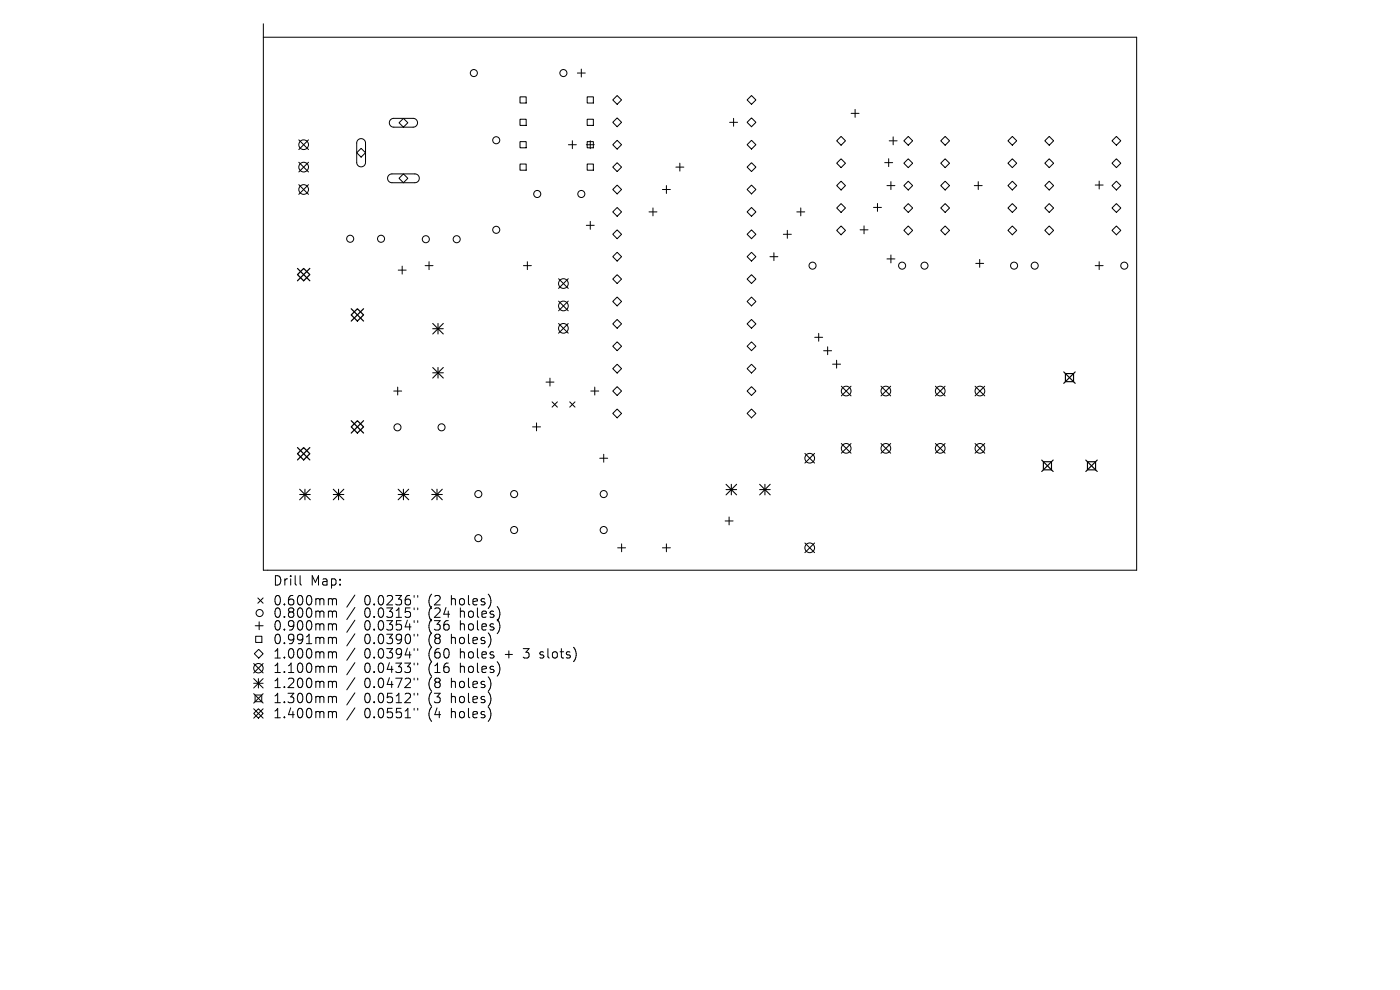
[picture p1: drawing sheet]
<svg xmlns="http://www.w3.org/2000/svg" width="297mm" height="210mm" viewBox="0 0 297 210" stroke-linecap="round" stroke-linejoin="round" font-family="sans-serif">
<defs><g id="words">
<g font-size="2.8">
<text x="57.8" y="124.5">Drill</text>
<text x="65.8" y="124.5">Map:</text>
<text x="57.8" y="128.7">0.600mm</text>
<text x="57.8" y="131.3">0.800mm</text>
<text x="77.3" y="128.7">0.0236&quot;</text>
<text x="77.3" y="131.3">0.0315&quot;</text>
<text x="91" y="128.7">(2</text>
<text x="91" y="131.3">(24</text>
<text x="96" y="128.7">holes)</text>
<text x="97.9" y="131.3">holes)</text>
<text x="57.8" y="134">0.900mm</text>
<text x="57.8" y="136.9">0.991mm</text>
<text x="77.3" y="134">0.0354&quot;</text>
<text x="77.3" y="136.9">0.0390&quot;</text>
<text x="91" y="134">(36</text>
<text x="91" y="136.9">(8</text>
<text x="96" y="136.9">holes)</text>
<text x="97.9" y="134">holes)</text>
<text x="57.8" y="140">1.000mm</text>
<text x="57.8" y="143">1.100mm</text>
<text x="77.3" y="140">0.0394&quot;</text>
<text x="77.3" y="143">0.0433&quot;</text>
<text x="91" y="140">(60</text>
<text x="91" y="143">(16</text>
<text x="97.9" y="140">holes</text>
<text x="97.9" y="143">holes)</text>
<text x="107.6" y="140">+</text>
<text x="111.8" y="140">3</text>
<text x="115.4" y="140">slots)</text>
<text x="57.8" y="146.2">1.200mm</text>
<text x="57.8" y="149.4">1.300mm</text>
<text x="77.3" y="146.2">0.0472&quot;</text>
<text x="77.3" y="149.4">0.0512&quot;</text>
<text x="91" y="146.2">(8</text>
<text x="91" y="149.4">(3</text>
<text x="96" y="146.2">holes)</text>
<text x="96" y="149.4">holes)</text>
<text x="57.8" y="152.6">1.400mm</text>
<text x="77.3" y="152.6">0.0551&quot;</text>
<text x="91" y="152.6">(4</text>
<text x="96" y="152.6">holes)</text>
</g>
</g></defs>
<g fill="none" stroke="#000" stroke-width=".21">
<path d="M55.9 5v116h185.2v-113.1h-185.2M122.5 15.5h1.7M123.3 14.7v1.6M63.4 29.7l2 2M63.4 34.4l2 2.1M63.4 39.2l2 2M65.4 29.7l-2 2M65.4 34.4l-2 2.1M65.4 39.2l-2 2M75.7 32.4l.9-.9 .9 .9-.9 .9zM75.9 29.7a.94 .94 0 0 1 1.1-.2 .94 .94 0 0 1 .5 .8v4.2a.94 .94 0 0 1-.9 .9 .94 .94 0 0 1-.9-.9v-4.2zM82.5 37.2l.6-.3h4.9a.94 .94 0 0 1 1 .9 .94 .94 0 0 1-1 1h-4.8a.94 .94 0 0 1-.9-.6 .94 .94 0 0 1 .2-1z"/>
<path d="M82.9 25.4l.5-.3h4.2a.94 .94 0 0 1 1 .9 .94 .94 0 0 1-1 1h-4.1a.94 .94 0 0 1-.8-.6 .94 .94 0 0 1 .2-1zM84.7 37.8l.9-.9 .9 .9-.9 1zM85.6 25.1l.9 .9-.9 1-.9-1zM110.3 20.5h1.3v1.4h-1.3zM110.3 25.3h1.3v1.3h-1.3zM110.3 30h1.3v1.4h-1.3zM110.3 34.8h1.3v1.3h-1.3zM120.6 30.7h1.7M121.4 29.9v1.6M124.4 30.7h1.7M124.6 20.5h1.3v1.4h-1.3zM124.6 25.3h1.3v1.3h-1.3z"/>
<path d="M124.6 30h1.3v1.4h-1.3zM124.6 34.8h1.3v1.3h-1.3zM125.2 29.9v1.6M130 25.9l.9-.9 1 .9-1 1zM130 35.4l.9-.9 1 .9-1 1zM130.9 20.3l1 .9-1 .9-.9-.9zM130.9 29.8l1 .9-1 .9-.9-.9zM141.4 39.4v1.6M143.4 35.4h1.7M144.2 34.6v1.7M154.8 25.9h1.7M155.6 25.1v1.7"/>
<path d="M158.5 25.9l.9-.9 1 .9-1 1zM158.5 35.4l.9-.9 1 .9-1 1zM159.4 20.3l1 .9-1 .9-.9-.9zM159.4 29.8l1 .9-1 .9-.9-.9zM177.5 34.6l.9-.9 1 .9-1 1zM177.5 39.4l.9-1 1 1-1 .9zM178.4 28.9l1 1-1 .9-.9-.9zM180.6 24h1.6M181.4 23.2v1.7M187.7 34.5h1.7M188.2 39.4h1.6M188.5 33.7v1.6"/>
<path d="M188.6 29.9h1.7M189 38.5v1.7M189.5 29v1.7M191.7 34.6l1-.9 .9 .9-.9 1zM191.7 39.4l1-1 .9 1-.9 .9zM192.7 28.9l.9 1-.9 .9-1-.9zM199.6 34.6l.9-.9 .9 .9-.9 1zM199.6 39.4l.9-1 .9 1-.9 .9zM200.5 28.9l.9 1-.9 .9-.9-.9zM206.7 39.4h1.7M207.5 38.5v1.7M213.8 34.6l1-.9 .9 .9-.9 1z"/>
<path d="M213.8 39.4l1-1 .9 1-.9 .9zM214.8 28.9l.9 1-.9 .9-1-.9zM221.7 34.6l.9-.9 .9 .9-.9 1zM221.7 39.4l.9-1 .9 1-.9 .9zM222.6 28.9l.9 1-.9 .9-.9-.9zM232.3 39.2h1.7M233.2 38.4v1.7M235.9 29.9l.9-1 1 1-1 .9zM235.9 34.6l.9-.9 1 .9-1 1zM235.9 39.4l.9-1 1 1-1 .9zM84.5 57.3h1.7M85.3 56.5v1.6"/>
<path d="M90.2 56.4h1.7M91 55.5v1.7M111 56.4h1.7M111.9 55.5v1.7M118.5 59.1l2.1 2.1M120.6 59.1l-2.1 2.1M124.4 47.8h1.7M125.2 47v1.6M130 40.2l.9-.9 1 .9-1 .9zM130 49.7l.9-.9 1 .9-1 .9zM130.9 44l1 1-1 .9-.9-.9zM130.9 53.5l1 1-1 .9-.9-.9z"/>
<path d="M130.9 58.3l1 .9-1 .9-.9-.9zM137.7 45h1.7M138.5 44.1v1.7M140.5 40.2h1.7M158.5 40.2l.9-.9 1 .9-1 .9zM158.5 49.7l.9-.9 1 .9-1 .9zM159.4 44l1 1-1 .9-.9-.9zM159.4 53.5l1 1-1 .9-.9-.9zM159.4 58.3l1 .9-1 .9-.9-.9zM163.3 54.5h1.7M164.2 53.6v1.7M166.2 49.7h1.7"/>
<path d="M167 48.9v1.6M169 45h1.7M169.9 44.1v1.7M177.5 48.9l.9-1 1 1-1 .9zM178.4 43.2l1 .9-1 1-.9-1zM182.5 48.8h1.6M183.3 47.9v1.7M185.3 44h1.7M186.2 43.2v1.6M188.2 54.9h1.6M189 54.1v1.7M191.7 48.9l1-1 .9 1-.9 .9z"/>
<path d="M192.7 43.2l.9 .9-.9 1-1-1zM199.6 48.9l.9-1 .9 1-.9 .9zM200.5 43.2l.9 .9-.9 1-.9-1zM207 55.9h1.7M207.8 55v1.7M213.8 48.9l1-1 .9 1-.9 .9zM214.8 43.2l.9 .9-.9 1-1-1zM221.7 48.9l.9-1 .9 1-.9 .9zM222.6 43.2l.9 .9-.9 1-.9-1zM232.3 56.4h1.7M233.2 55.5v1.7M235.9 44.1l.9-.9 1 .9-1 1z"/>
<path d="M235.9 48.9l.9-1 1 1-1 .9zM118.5 63.9l2.1 2M118.5 68.6l2.1 2.1M120.6 63.9l-2.1 2M120.6 68.6l-2.1 2.1M130 64l.9-1 1 1-1 .9zM130 78.2l.9-.9 1 .9-1 .9zM130.9 67.8l1 .9-1 .9-.9-.9zM130.9 72.5l1 1-1 .9-.9-.9zM158.5 64l.9-1 1 1-1 .9zM158.5 78.2l.9-.9 1 .9-1 .9zM159.4 67.8l1 .9-1 .9-.9-.9z"/>
<path d="M159.4 72.5l1 1-1 .9-.9-.9zM172.8 71.6h1.7M173.7 70.7v1.7M174.7 74.4h1.7M175.6 73.6v1.6M176.6 77.3h1.7M177.5 76.4v1.7M83.5 83h1.7M84.4 82.1v1.7M113 90.6h1.7M113.8 89.7v1.7M115.8 81.1h1.7"/>
<path d="M116.7 80.2v1.7M117.1 85.2l1.1 1.2M118.2 85.2l-1.1 1.2M120.9 85.2l1.1 1.2M122 85.2l-1.1 1.2M125.3 83h1.7M126.2 82.1v1.7M127.2 97.2h1.7M128.1 96.4v1.6M130.9 82l1 1-1 .9-.9-.9zM130.9 86.8l1 .9-1 .9-.9-.9zM159.4 82l1 1-1 .9-.9-.9z"/>
<path d="M159.4 86.8l1 .9-1 .9-.9-.9zM170.7 96.2l2.1 2M172.8 96.2l-2.1 2M178.5 81.9l2 2.1M178.5 94.1l2 2M180.5 81.9l-2 2.1M180.5 94.1l-2 2M186.9 81.9l2.1 2.1M186.9 94.1l2.1 2M189 81.9l-2.1 2.1M189 94.1l-2.1 2M198.4 81.9l2.1 2.1"/>
<path d="M198.4 94.1l2.1 2M200.5 81.9l-2.1 2.1M200.5 94.1l-2.1 2M206.9 81.9l2 2.1M206.9 94.1l2 2M208.9 81.9l-2 2.1M208.9 94.1l-2 2M131 116.2h1.7M131.9 115.4v1.6M140.5 116.2h1.7M141.4 115.4v1.6M153.8 110.5h1.7"/>
<path d="M154.7 109.7v1.6M170.7 115.2l2.1 2M172.8 115.2l-2.1 2M54 138.7l.9-1 .9 1-.9 .9zM54.1 132.7h1.7M54.2 135h1.3v1.3h-1.3zM54.7 126.8l1.1 1.2M55 131.9v1.7M55.8 126.8l-1.1 1.2M63.7 122.1v1.7l.3 .3M70 127h.2l.3 .3M70 129.6l.4 .1 .1 .2"/>
<path d="M70 132.3l.4 .1 .1 .2M70 135.2h.2l.3 .3M70 138.3l.4 .1 .1 .1M70.5 127.3l.3-.3 .5 .1 .1 1.2M70.5 127.3v1M70.5 129.9v1.1M70.5 132.6v1.1M70.5 135.5v1M70.5 138.5v1.1M70.5 129.9l.3-.3 .5 .1 .1 1.3M70.5 132.6l.3-.3 .5 .1 .1 1.3M70.5 135.5l.3-.3 .5 .1 .1 1.2"/>
<path d="M70.5 138.5l.3-.2 .5 .1 .1 1.2M75.3 126.2l-1.7 2.6M75.3 128.9l-1.7 2.5M75.3 131.6l-1.7 2.5M75.3 134.4l-1.7 2.6M75.3 137.5l-1.7 2.6M87.9 126.3v.4M87.9 129v.3M87.9 131.7v.3M87.9 134.5v.4M87.9 137.6v.4M88.6 126.3v.4"/>
<path d="M88.6 129v.3M88.6 131.7v.3M88.6 134.5v.4M88.6 137.6v.4M114.5 139.5l.2 .1M114.6 138.4v.4M53.8 151.3l1-1 1 1-1 1zM53.8 140.7l2 2M53.8 143.9l2 2M53.8 144.9h2M53.8 147.1l2 2M53.8 150.3l2 2"/>
<path d="M54.1 147.4h1.4v1.5h-1.4zM54.8 143.9v2M55.8 140.7l-2 2M55.8 143.9l-2 2M55.8 147.1l-2 2M55.8 150.3l-2 2M70 141.3l.4 .1 .1 .2M70 144.5l.4 .1 .1 .2M70 147.7h.2l.3 .3M70 150.9h.2l.3 .3M70.5 141.6v1.1M70.5 144.8v1.1"/>
<path d="M70.5 148v1.1M70.5 151.2v1.1M70.5 141.6l.3-.3 .5 .1 .1 1.3M70.5 144.8l.3-.3 .5 .1 .1 1.3M70.5 148l.3-.3 .5 .1 .1 1.3M70.5 151.2l.3-.3 .5 .1 .1 1.3M75.3 140.6l-1.7 2.5M75.3 143.8l-1.7 2.5M75.3 147l-1.7 2.5M75.3 150.2l-1.7 2.5M87.9 140.7v.3M87.9 143.9v.3"/>
<path d="M87.9 147.1v.3M87.9 150.3v.3M88.6 140.7v.3M88.6 143.9v.3M88.6 147.1v.3M88.6 150.3v.3"/>
<circle cx="100.5" cy="15.5" r=".75"/>
<circle cx="119.5" cy="15.5" r=".75"/>
<circle cx="64.4" cy="35.4" r="1.03"/>
<circle cx="64.4" cy="30.7" r="1.03"/>
<circle cx="105.3" cy="29.7" r=".75"/>
<circle cx="64.4" cy="40.2" r="1.03"/>
<circle cx="74.3" cy="50.7" r=".75"/>
<circle cx="80.8" cy="50.7" r=".75"/>
<circle cx="90.3" cy="50.7" r=".75"/>
<circle cx="96.9" cy="50.7" r=".75"/>
<circle cx="105.3" cy="48.8" r=".75"/>
<circle cx="114" cy="41.1" r=".75"/>
<circle cx="123.3" cy="41.1" r=".75"/>
<circle cx="172.4" cy="56.4" r=".75"/>
<circle cx="191.4" cy="56.4" r=".75"/>
<circle cx="196.1" cy="56.4" r=".75"/>
<circle cx="215.1" cy="56.4" r=".75"/>
<circle cx="219.5" cy="56.4" r=".75"/>
<circle cx="238.5" cy="56.4" r=".75"/>
<circle cx="119.5" cy="60.2" r="1.03"/>
<circle cx="119.5" cy="69.7" r="1.03"/>
<circle cx="119.5" cy="64.9" r="1.03"/>
<circle cx="84.3" cy="90.6" r=".75"/>
<circle cx="93.7" cy="90.6" r=".75"/>
<circle cx="171.8" cy="97.2" r="1.03"/>
<circle cx="179.5" cy="95.1" r="1.03"/>
<circle cx="179.5" cy="83" r="1.03"/>
<circle cx="187.9" cy="95.1" r="1.03"/>
<circle cx="187.9" cy="83" r="1.03"/>
<circle cx="199.5" cy="95.1" r="1.03"/>
<circle cx="199.5" cy="83" r="1.03"/>
<circle cx="207.9" cy="95.1" r="1.03"/>
<circle cx="207.9" cy="83" r="1.03"/>
<circle cx="101.5" cy="114.2" r=".75"/>
<circle cx="101.5" cy="104.8" r=".75"/>
<circle cx="109.1" cy="104.8" r=".75"/>
<circle cx="109.1" cy="112.4" r=".75"/>
<circle cx="128.1" cy="104.8" r=".75"/>
<circle cx="128.1" cy="112.4" r=".75"/>
<circle cx="171.8" cy="116.2" r="1.03"/>
<circle cx="55.1" cy="130" r=".75"/>
<circle cx="54.8" cy="141.7" r="1"/>
</g>
<g fill="none" stroke="#000" stroke-width=".22">
<path d="M91.8 68.6l2.2 2.2M91.8 69.7h2.2M91.8 78l2.2 2.2M91.8 79.1h2.2M92.9 68.6v2.2M92.9 78v2.2M94 68.6l-2.2 2.2M94 78l-2.2 2.2M63.6 103.8l2.2 2.2M63.6 104.9h2.2M64.7 103.8v2.2M65.8 103.8l-2.2 2.2"/>
<path d="M70.7 104.9h2.2M70.7 103.8l2.2 2.2M71.8 103.8v2.2M72.9 103.8l-2.2 2.2M84.5 104.9h2.2M84.5 103.8l2.2 2.2M85.6 103.8v2.2M86.7 103.8l-2.2 2.2M91.6 104.9h2.2M91.6 103.8l2.2 2.2M92.7 103.8v2.2M93.8 103.8l-2.2 2.2"/>
<path d="M154 102.7l2.3 2.3M154 103.9h2.3M155.1 102.7v2.3M156.3 102.7l-2.3 2.3M161.2 103.9h2.2M161.2 102.7l2.2 2.3M162.3 102.7v2.3M163.4 102.7l-2.2 2.3"/>
</g>
<path d="M225.7 78.9l2.4 2.4M226 79.2h1.7v1.8h-1.7zM228.1 78.9l-2.4 2.4M221 97.6l2.4 2.4M221.3 97.9h1.8v1.8h-1.8zM223.4 97.6l-2.4 2.4M230.3 97.6l2.5 2.4M230.7 97.9h1.7v1.8h-1.7zM232.8 97.6l-2.5 2.4" fill="none" stroke="#000" stroke-width=".24"/>
<path d="M63.1 58.3l1.3-1.4 1.3 1.4-1.3 1.3zM63.1 56.9l2.6 2.7M65.7 56.9l-2.6 2.7M74.5 65.5l2.6 2.6M75.8 65.5l1.3 1.3-1.3 1.3-1.3-1.3zM77.1 65.5l-2.6 2.6M63.1 94.9l2.6 2.7M64.4 94.9l1.3 1.4-1.3 1.3-1.3-1.3zM65.7 94.9l-2.6 2.7M74.5 89.2l2.6 2.7M75.8 89.2l1.3 1.4-1.3 1.3-1.3-1.3zM77.1 89.2l-2.6 2.7" fill="none" stroke="#000" stroke-width=".26"/>
<use href="#words"/>
</svg>
